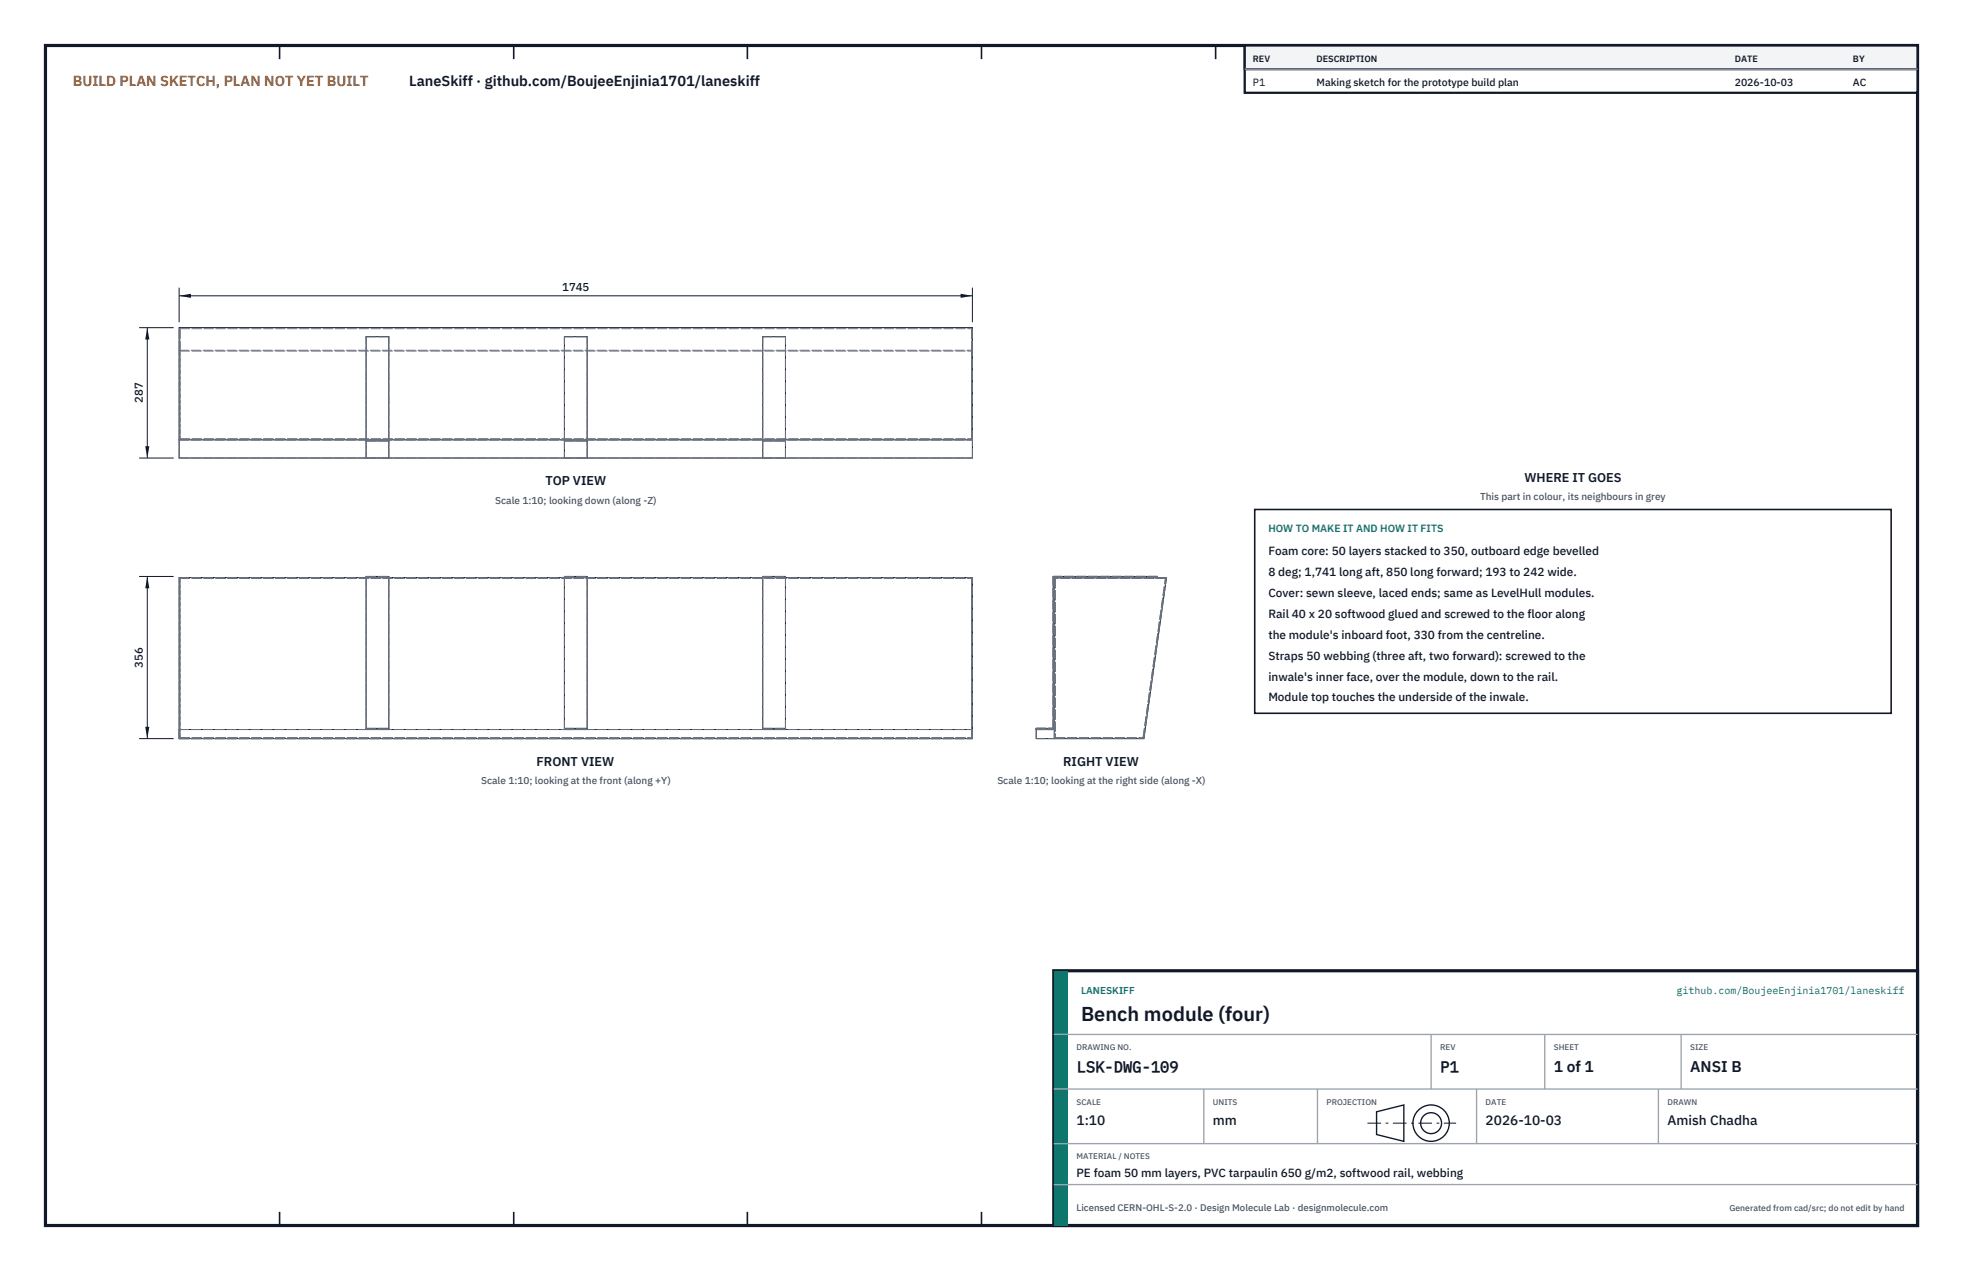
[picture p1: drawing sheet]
<svg xmlns="http://www.w3.org/2000/svg" width="432mm" height="279mm" viewBox="0 0 432 279" stroke-linecap="round" stroke-linejoin="round" font-family="sans-serif">
<defs><g id="words">
<text font-size="4.4" fill="#111827" x="237.8" y="224.4">Bench module (four)</text>
<g font-size="3.4" fill="#111827">
<text x="236.8" y="235.6">LSK-DWG-109</text>
<text x="316.8" y="235.6">P1</text>
<text x="341.8" y="235.6">1 of 1</text>
<text x="371.8" y="235.6">ANSI B</text>
</g>
<text font-size="3.2" fill="#b45309" x="16" y="19">BUILD PLAN SKETCH, PLAN NOT YET BUILT</text>
<text font-size="3.2" fill="#111827" x="90" y="19">LaneSkiff · github.com/BoujeeEnjinia1701/laneskiff</text>
<g font-size="3" fill="#111827">
<text x="236.8" y="247.2">1:10</text>
<text x="266.8" y="247.2">mm</text>
<text x="326.8" y="247.2">2026-10-03</text>
<text x="366.8" y="247.2">Amish Chadha</text>
</g>
<g font-size="2.8" fill="#111827">
<text x="120" y="106.7">TOP VIEW</text>
<text x="335.3" y="106">WHERE IT GOES</text>
<text x="118" y="168.4">FRONT VIEW</text>
<text x="233.9" y="168.4">RIGHT VIEW</text>
</g>
<g font-size="2.6" fill="#111827">
<text x="279" y="122">Foam core: 50 layers stacked to 350, outboard edge bevelled</text>
<text x="279" y="126.6">8 deg; 1,741 long aft, 850 long forward; 193 to 242 wide.</text>
<text x="279" y="131.2">Cover: sewn sleeve, laced ends; same as LevelHull modules.</text>
<text x="279" y="135.8">Rail 40 x 20 softwood glued and screwed to the floor along</text>
<text x="279" y="140.4">the module's inboard foot, 330 from the centreline.</text>
<text x="279" y="145">Straps 50 webbing (three aft, two forward): screwed to the</text>
<text x="279" y="149.6">inwale's inner face, over the module, down to the rail.</text>
<text x="279" y="154.2">Module top touches the underside of the inwale.</text>
<text x="236.8" y="258.8">PE foam 50 mm layers, PVC tarpaulin 650 g/m2, softwood rail, webbing</text>
</g>
<g font-size="2.5" fill="#111827">
<text x="123.7" y="64">1745</text>
<text x="31.4" y="88.6" transform="rotate(-90 31.4 88.6)">287</text>
<text x="31.4" y="146.8" transform="rotate(-90 31.4 146.8)">356</text>
</g>
<g font-size="2.3" fill="#111827">
<text x="275.6" y="18.8">P1</text>
<text x="289.6" y="18.8">Making sketch for the prototype build plan</text>
<text x="381.6" y="18.8">2026-10-03</text>
<text x="407.6" y="18.8">AC</text>
</g>
<text font-size="2.3" fill="#0f766e" x="279" y="117">HOW TO MAKE IT AND HOW IT FITS</text>
<g font-size="2.2" fill="#4b5563">
<text x="108.9" y="110.7">Scale 1:10; looking down (along -Z)</text>
<text x="325.6" y="110">This part in colour, its neighbours in grey</text>
<text x="105.8" y="172.4">Scale 1:10; looking at the front (along +Y)</text>
<text x="219.4" y="172.4">Scale 1:10; looking at the right side (along -X)</text>
</g>
<g font-size="2.2" fill="#0f766e">
<text x="237.8" y="218.4">LANESKIFF</text>
<text x="368.8" y="218.4">github.com/BoujeeEnjinia1701/laneskiff</text>
</g>
<text font-size="2.1" fill="#4b5563" x="236.8" y="266.2">Licensed CERN-OHL-S-2.0 · Design Molecule Lab · designmolecule.com</text>
<g font-size="2" fill="#111827">
<text x="275.6" y="13.6">REV</text>
<text x="289.6" y="13.6">DESCRIPTION</text>
<text x="381.6" y="13.6">DATE</text>
<text x="407.6" y="13.6">BY</text>
</g>
<text font-size="1.9" fill="#4b5563" x="380.4" y="266.2">Generated from cad/src; do not edit by hand</text>
<g font-size="1.8" fill="#4b5563">
<text x="236.8" y="230.8">DRAWING NO.</text>
<text x="316.8" y="230.8">REV</text>
<text x="341.8" y="230.8">SHEET</text>
<text x="371.8" y="230.8">SIZE</text>
<text x="236.8" y="242.8">SCALE</text>
<text x="266.8" y="242.8">UNITS</text>
<text x="291.8" y="242.8">PROJECTION</text>
<text x="326.8" y="242.8">DATE</text>
<text x="366.8" y="242.8">DRAWN</text>
<text x="236.8" y="254.8">MATERIAL / NOTES</text>
</g>
</g></defs>
<path d="M10 10h411.8v259.4h-411.8z" fill="none" stroke="#111827" stroke-width=".7" stroke-linecap="butt"/>
<g fill="none" stroke="#111827" stroke-width=".35">
<path d="M61.5 10v3M113 10v3M164.4 10v3M215.9 10v3M267.4 10v3M318.9 10v3M370.3 10v3M61.5 266.4v3M113 266.4v3M164.4 266.4v3M215.9 266.4v3M267.4 266.4v3"/>
<path d="M318.9 266.4v3M370.3 266.4v3"/>
</g>
<g fill="none" stroke="#111727" stroke-width=".22">
<path d="M39.4 72h174.5v28.7h-174.5zM39.4 96.7h41.1M80.5 96.9h5M85.5 96.7h38.7M124.2 96.9h5M129.2 96.7h38.6M167.8 96.9h5M172.8 96.7h41.1M80.5 100.7v-26.7h5v26.7M124.2 100.7v-26.7h5v26.7M167.8 100.7v-26.7h5v26.7M80.5 127h-41.1v35.4h174.5v-35.4h-41.1"/>
<path d="M85.5 127h38.7M129.2 127h38.6M254.6 127v-.3h-22.9v33.4h-3.8v2.3h23.7l5-35.4h-24.7v35.4M39.4 160.4h174.5M80.5 160.1h5M80.5 160.4v-33.7h5v33.7M124.2 160.1h5M124.2 160.4v-33.7h5v33.7M167.8 160.4v-33.7h5v33.7M167.8 160.1h5M227.9 160.4h4"/>
</g>
<g fill="none" stroke="#6a7180" stroke-width=".22" stroke-dasharray="2.1 .5">
<path d="M39.4 77h174.5M39.4 77v-5M39.6 77.2h174.1M39.6 72.3h174.1M39.6 77.2v-4.9M39.6 72.3v24.2M80.5 74h5M80.5 74h.1M85.5 74h.1M124.2 74h5M124.2 74h.1M129.2 74h.1"/>
<path d="M167.8 74h5M167.8 74h.1M172.8 74h.1M213.7 77.2v-4.9M213.7 72.3v24.2M213.9 77v-5M39.4 96.7h174.5M39.4 96.7v-19.7M39.6 96.5h174.1M39.6 96.5v-19.3M80.5 96.7h5M80.5 96.7v-22.7"/>
<path d="M80.5 96.7v4M80.5 96.9h5M85.5 96.7v-22.7M124.2 96.7h5M124.2 96.7v-22.7M124.2 96.7v4M124.2 96.9h5M129.2 96.7v-22.7M167.8 96.7h5M167.8 96.7v-22.7M167.8 96.7v4M167.8 96.9h5"/>
<path d="M172.8 96.7v-22.7M213.7 96.5v-19.3M213.9 96.7v-19.7M39.4 100.7v-4M39.4 100.7h174.5M80.5 100.7h5M85.5 100.7v-4M124.2 100.7h5M129.2 100.7v-4M167.8 100.7h5M172.8 100.7v-4M213.9 100.7v-4"/>
<path d="M39.4 127h174.5M39.6 127.2h174.1M39.6 127.2v35M80.5 127h5M80.5 126.7h5M80.5 127v-.3M85.5 127v-.3M124.2 127h5M124.2 126.7h5M124.2 127v-.3M129.2 127v-.3M167.8 127h5"/>
<path d="M167.8 126.7h5M167.8 127v-.3M172.8 127v-.3M213.7 127.2v35M231.7 126.7v33.4M231.9 127v35.4M231.9 127h22.7M232.1 127.2v35M254.6 127v-.3M254.6 126.7h-22.9M256.4 127.2h-24.3M256.6 127h-24.7"/>
<path d="M39.4 162.4v-2M39.4 162.4h174.5M39.4 160.4h174.5M39.4 160.4v2M39.4 162.4v-35.4M39.6 162.2h174.1M39.6 162.2v-35M80.5 160.4h5M80.5 160.4v-33.4M80.5 160.1h5M85.5 160.4v-33.4M124.2 160.4h5"/>
<path d="M124.2 160.4v-33.4M124.2 160.1h5M129.2 160.4v-33.4M167.8 160.4h5M167.8 160.4v-33.4M167.8 160.1h5M172.8 160.4v-33.4M213.7 162.2v-35M213.9 162.4v-2M213.9 160.4v2M213.9 162.4v-35.4M227.9 162.4v-2"/>
<path d="M227.9 160.4h4M227.9 162.4h4M227.9 160.4v-.3M227.9 160.1h3.8M231.7 160.1v-33.4M231.9 162.4v-2M231.9 162.4h19.7M231.9 160.4v-33.4M231.9 160.4h-4M232.1 162.2h19.3M251.4 162.2l5-35M251.6 162.4l5-35.4"/>
</g>
<path d="M39.4 63.2v7.6M39.4 65h174.5M213.9 63.2v7.6" fill="none" stroke="#111827" stroke-width=".22"/>
<path d="M39.4 65l2.6-.4v.9zM211.3 64.6v.9l2.6-.5z" fill="#111827"/>
<path d="M30.6 72h7.6M32.4 72v28.7M30.6 100.7h7.6" fill="none" stroke="#111827" stroke-width=".22"/>
<path d="M32.4 72l-.5 2.6h.9zM31.9 98.1h.9l-.4 2.6z" fill="#111827"/>
<path d="M30.6 126.7h7.6M32.4 126.7v35.7M30.6 162.4h7.6" fill="none" stroke="#111827" stroke-width=".22"/>
<path d="M32.4 126.7l-.5 2.6h.9zM31.9 159.8h.9l-.4 2.6z" fill="#111827"/>
<path d="M276 112h140v44.8h-140z" fill="#fff" stroke="#111827" stroke-width=".35"/>
<path d="M273.8 10h148v10.4h-148z" fill="#fff" stroke="#111827" stroke-width=".5"/>
<path d="M273.8 10h148v5.2h-148z" fill="#f3f4f6" stroke="#111827" stroke-width=".5"/>
<path d="M273.8 15.2h148" fill="none" stroke="#9ca3af" stroke-width=".3"/>
<path d="M231.8 213.4h190v56h-190z" fill="#fff" stroke="#111827" stroke-width=".7" stroke-linecap="butt"/>
<path d="M231.8 213.4h3v56h-3z" fill="#0f766e"/>
<path d="M231.8 227.4h190M231.8 239.4h190M264.8 239.4v12M289.8 239.4v12M314.8 227.4v12M324.8 239.4v12M339.8 227.4v12M364.8 239.4v12M369.8 227.4v12M231.8 251.4h190M231.8 260.4h190" fill="none" stroke="#9ca3af" stroke-width=".3"/>
<g fill="none" stroke="#111827" stroke-width=".3">
<path d="M302.8 244.4l6-1.5v8l-6-1.5z"/>
<circle cx="314.8" cy="246.9" r="4"/>
<circle cx="314.8" cy="246.9" r="2.3"/>
</g>
<path d="M300.8 246.9h19.5" fill="none" stroke="#111827" stroke-width=".22" stroke-dasharray="3 1 .6 1" stroke-linecap="butt"/>
<use href="#words"/>
</svg>
